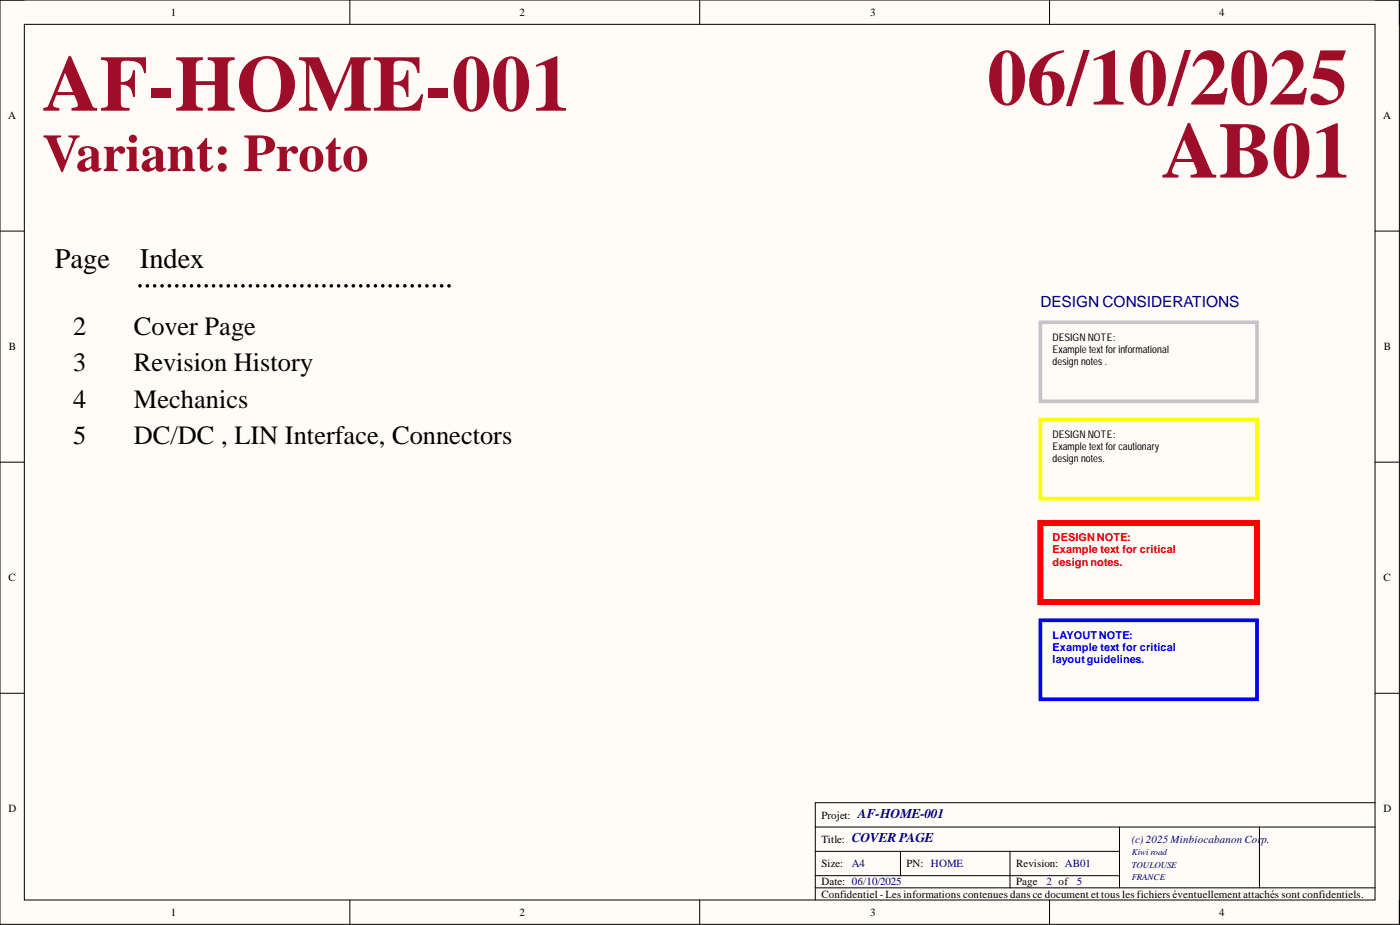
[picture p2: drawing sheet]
<svg xmlns="http://www.w3.org/2000/svg" width="292mm" height="193mm" viewBox="0 0 292 193" stroke-linecap="round" stroke-linejoin="round" font-family="sans-serif">
<defs><g id="words">
<g font-size="16.5" fill="#9e0e29">
<text x="8.9" y="23.1">AF-HOME-001</text>
<text x="206" y="21.8">06/10/2025</text>
<text x="242.4" y="37">AB01</text>
</g>
<text font-size="11" fill="#9e0e29" x="8.9" y="35.7">Variant: Proto</text>
<g font-size="5.9">
<text x="11.4" y="55.8">Page</text>
<text x="29.2" y="55.8">Index</text>
</g>
<g font-size="5.5">
<text x="15.2" y="69.9">2</text>
<text x="27.9" y="69.9">Cover Page</text>
<text x="15.2" y="77.5">3</text>
<text x="27.9" y="77.5">Revision History</text>
<text x="15.2" y="85.1">4</text>
<text x="27.9" y="85.1">Mechanics</text>
<text x="15.2" y="92.7">5</text>
<text x="27.9" y="92.7">DC/DC , LIN Interface, Connectors</text>
</g>
<text font-size="3.2" fill="#000080" x="217.1" y="64">DESIGN CONSIDERATIONS</text>
<g font-size="2.8" fill="#000080">
<text x="179" y="170.7">AF-HOME-001</text>
<text x="177.7" y="175.7">COVER PAGE</text>
</g>
<g font-size="2.3">
<text x="35.6" y="3.3">1</text>
<text x="108.4" y="3.3">2</text>
<text x="181.5" y="3.3">3</text>
<text x="254.4" y="3.3">4</text>
<text x="1.7" y="24.9">A</text>
<text x="288.6" y="24.9">A</text>
<text x="1.9" y="73.1">B</text>
<text x="288.8" y="73.1">B</text>
<text x="1.8" y="121.3">C</text>
<text x="288.7" y="121.3">C</text>
<text x="1.8" y="169.5">D</text>
<text x="171.4" y="170.8">Projet:</text>
<text x="288.7" y="169.5">D</text>
<text x="171.4" y="175.8">Title:</text>
<text x="171.4" y="180.9">Size:</text>
<text x="171.4" y="184.7">Date: 06/10/2025</text>
<text x="189.1" y="180.9">PN: HOME</text>
<text x="212" y="180.9">Revision: AB01</text>
<text x="212" y="184.7">Page</text>
<text x="35.6" y="191.1">1</text>
<text x="108.4" y="191.1">2</text>
<text x="171.4" y="187.2">Confidentiel - Les informations contenues dans ce document et tous les fichiers éventuellement attachés sont confidentiels.</text>
<text x="181.5" y="191.1">3</text>
<text x="254.4" y="191.1">4</text>
</g>
<g font-size="2.3" fill="#f00">
<text x="219.6" y="112.9">DESIGNNOTE:</text>
<text x="219.6" y="115.4">Example text for critical</text>
<text x="219.6" y="118">designnotes.</text>
</g>
<g font-size="2.3" fill="#00f">
<text x="219.6" y="133.2">LAYOUTNOTE:</text>
<text x="219.6" y="135.7">Example text for critical</text>
<text x="219.6" y="138.3">layoutguidelines.</text>
</g>
<g font-size="2.3" fill="#000080">
<text x="236.1" y="175.8">(c) 2025 Minbiocabanon Cor</text>
<text x="263.2" y="175.8">p.</text>
<text x="177.7" y="180.9">A4</text>
<text x="218.3" y="184.7">2 of</text>
<text x="224.7" y="184.7">5</text>
</g>
<g font-size="2.2">
<text x="219.6" y="71">DESIGN NOTE:</text>
<text x="219.6" y="73.6">Example text for informational</text>
<text x="219.6" y="76.1">design notes .</text>
<text x="219.6" y="91.3">DESIGN NOTE:</text>
<text x="219.6" y="93.9">Example text for cautionary</text>
<text x="219.6" y="96.4">design notes.</text>
</g>
<g font-size="1.9" fill="#000080">
<text x="236.1" y="178.5">Kiwi road</text>
<text x="236.1" y="181">TOULOUSE</text>
<text x="236.1" y="183.5">FRANCE</text>
</g>
</g></defs>
<path d="M0 0h292v192.8h-292z" fill-rule="evenodd" fill="#fffcf8"/>
<path d="M0 0h292v192.8h-292z" fill="none" stroke="#000" stroke-width=".21"/>
<path d="M5.1 5.1h281.8v182.7h-281.8z" fill-rule="evenodd" fill="#fffcf8"/>
<g fill="none" stroke="#000" stroke-width=".21">
<path d="M0 0h5.1M5.1 5.1h281.8v182.7h-281.8zM73 0v5.1M146 0v5.1M219 0v5.1M286.9 0h5.1v5.1M0 48.2h5.1M286.9 48.2h5.1M0 96.4h5.1M286.9 96.4h5.1M0 144.6h5.1M286.9 144.6h5.1"/>
<path d="M170.1 172.5h116.8M170.1 177.6h63.5M187.9 177.6v5.1M210.7 177.6v7.6M233.6 172.5v12.7M262.8 172.5v12.7M286.9 167.5h-116.8v20.3M73 187.8v5M146 187.8v5M170.1 185.2h116.8M170.1 182.7h63.5M219 187.8v5"/>
<path d="M292 187.8v5"/>
</g>
<g fill="none" stroke="#000" stroke-width=".76">
<path d="M29.2 59.6h.1M30.7 59.6h.1M32.3 59.6h.1M33.8 59.6h.1M35.3 59.6h.1M36.9 59.6h.1M38.4 59.6h.1M39.9 59.6h.1M41.5 59.6h.1M43 59.6h.1M44.6 59.6h.1M46.1 59.6h.1"/>
<path d="M47.6 59.6h.1M49.2 59.6h.1M50.7 59.6h.1M52.2 59.6h.1M53.8 59.6h.1M55.3 59.6h.1M56.8 59.6h.1M58.4 59.6h.1M59.9 59.6h.1M61.4 59.6h.1M63 59.6h.1M64.5 59.6h.1"/>
<path d="M66 59.6h.1M67.6 59.6h.1M69.1 59.6h.1M70.6 59.6h.1M72.2 59.6h.1M73.7 59.6h.1M75.3 59.6h.1M76.8 59.6h.1M78.3 59.6h.1M79.9 59.6h.1M81.4 59.6h.1M82.9 59.6h.1"/>
<path d="M84.5 59.6h.1M86 59.6h.1M87.5 59.6h.1M89.1 59.6h.1M90.6 59.6h.1M92.1 59.6h.1M93.7 59.6h.1"/>
</g>
<path d="M217.1 67.2h45.2v16.5h-45.2z" fill="none" stroke="#c6c3c6" stroke-width=".76"/>
<path d="M217.1 87.5h45.2v16.5h-45.2z" fill="none" stroke="#ff0" stroke-width=".76"/>
<path d="M217.1 109.1h45.2v16.5h-45.2z" fill="none" stroke="#f00" stroke-width="1.3"/>
<path d="M217.1 129.4h45.2v16.5h-45.2z" fill="none" stroke="#00f" stroke-width=".76"/>
<use href="#words"/>
</svg>
